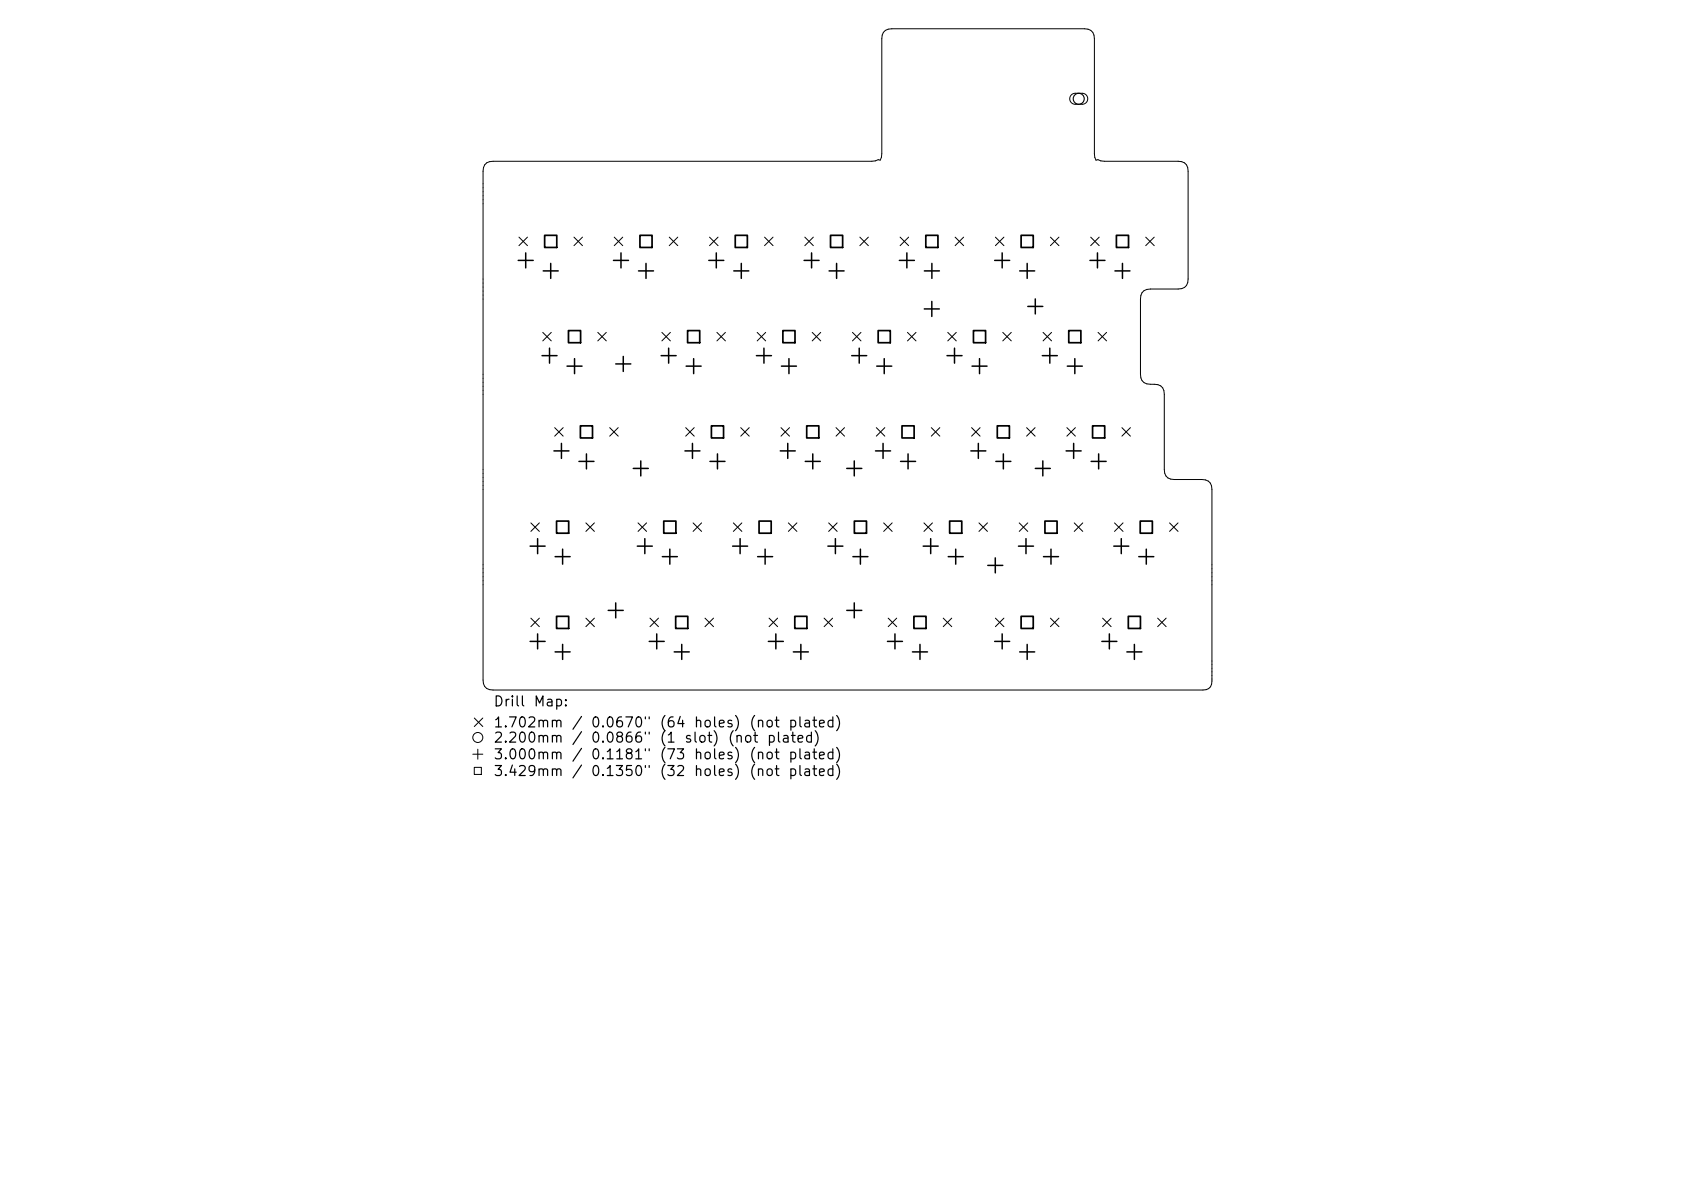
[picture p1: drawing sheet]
<svg xmlns="http://www.w3.org/2000/svg" width="297mm" height="210mm" viewBox="0 0 297 210" stroke-linecap="round" stroke-linejoin="round" font-family="sans-serif">
<defs><g id="words">
<g font-size="1.8">
<text x="86.4" y="124.3">Drill</text>
<text x="93.4" y="124.3">Map:</text>
<text x="86.4" y="128">1.702mm</text>
<text x="86.4" y="130.6">2.200mm</text>
<text x="100.1" y="128">/</text>
<text x="100.1" y="130.6">/</text>
<text x="103.4" y="128">0.0670&quot;</text>
<text x="103.4" y="130.6">0.0866&quot;</text>
<text x="115.4" y="128">(64</text>
<text x="115.4" y="130.6">(1</text>
<text x="119.8" y="130.6">slot)</text>
<text x="121.4" y="128">holes)</text>
<text x="127.4" y="130.6">(not</text>
<text x="131.1" y="128">(not</text>
<text x="134.2" y="130.6">plated)</text>
<text x="138" y="128">plated)</text>
<text x="86.4" y="133.6">3.000mm</text>
<text x="86.4" y="136.5">3.429mm</text>
<text x="100.1" y="133.6">/</text>
<text x="100.1" y="136.5">/</text>
<text x="103.4" y="133.6">0.1181&quot;</text>
<text x="103.4" y="136.5">0.1350&quot;</text>
<text x="115.4" y="133.6">(73</text>
<text x="115.4" y="136.5">(32</text>
<text x="121.4" y="133.6">holes)</text>
<text x="121.4" y="136.5">holes)</text>
<text x="131.1" y="133.6">(not</text>
<text x="131.1" y="136.5">(not</text>
<text x="138" y="133.6">plated)</text>
<text x="138" y="136.5">plated)</text>
</g>
</g></defs>
<g fill="none" stroke="#000" stroke-width=".18">
<path d="M187.7 16.6l.5-.2h1.4a.96 .96 0 0 1 1 .9 .96 .96 0 0 1-1 1h-1.2a.96 .96 0 0 1-.9-.6 .96 .96 0 0 1 .2-1.1zM84.9 28.9l.4-.3 1.1-.3h66.4l1.1-.3 .3 .1 .3-1.1v-20.2a1.56 1.56 0 0 1 1.8-1.8h33.7a1.56 1.56 0 0 1 1.8 1.8v20.2l.2 1.1 .4-.1 1.1 .3h12.9a1.56 1.56 0 0 1 1.8 1.7v18.9a1.56 1.56 0 0 1-1.8 1.8h-4.8a1.56 1.56 0 0 0-1.8 1.7v13.2a1.56 1.56 0 0 0 1.8 1.8 1.95 1.95 0 0 1 2.3 1.1l.1 13.8a1.56 1.56 0 0 0 1.8 1.8h4.8a1.56 1.56 0 0 1 1.8 1.7v33.6a1.4 1.4 0 0 1-1.6 1.6h-124.4a1.56 1.56 0 0 1-1.8-1.8v-89.2zM90.9 41.6l1.5 1.5M92.4 41.6l-1.5 1.5M95.1 58.3l1.5 1.5M96.6 58.3l-1.5 1.5M100.6 41.6l1.5 1.5M102.1 41.6l-1.5 1.5M104.7 58.3l1.5 1.5M106.2 58.3l-1.5 1.5M107.6 41.6l1.5 1.5M109.1 41.6l-1.5 1.5"/>
<path d="M116 58.3l1.5 1.5M117.3 41.6l1.5 1.5M117.5 58.3l-1.5 1.5M118.8 41.6l-1.5 1.5M124.3 41.6l1.5 1.5M125.6 58.3l1.5 1.5M125.8 41.6l-1.5 1.5M127.1 58.3l-1.5 1.5M132.7 58.3l1.5 1.5M134 41.6l1.5 1.5M134.2 58.3l-1.5 1.5M135.5 41.6l-1.5 1.5"/>
<path d="M141 41.6l1.5 1.5M142.3 58.3l1.5 1.5M142.5 41.6l-1.5 1.5M143.8 58.3l-1.5 1.5M149.4 58.3l1.5 1.5M150.7 41.6l1.5 1.5M150.9 58.3l-1.5 1.5M152.2 41.6l-1.5 1.5M157.7 41.6l1.5 1.5M159 58.3l1.5 1.5M159.2 41.6l-1.5 1.5M160.5 58.3l-1.5 1.5"/>
<path d="M166.1 58.3l1.5 1.5M167.4 41.6l1.5 1.5M167.6 58.3l-1.5 1.5M168.9 41.6l-1.5 1.5M174.4 41.6l1.5 1.5M175.7 58.3l1.5 1.5M175.9 41.6l-1.5 1.5M177.2 58.3l-1.5 1.5M182.8 58.3l1.5 1.5M184.1 41.6l1.5 1.5M184.3 58.3l-1.5 1.5M185.6 41.6l-1.5 1.5"/>
<path d="M191.1 41.6l1.5 1.5M192.4 58.3l1.5 1.5M192.6 41.6l-1.5 1.5M193.9 58.3l-1.5 1.5M200.8 41.6l1.4 1.5M202.2 41.6l-1.4 1.5M97.2 75l1.5 1.5M98.7 75l-1.5 1.5M106.8 75l1.5 1.5M108.3 75l-1.5 1.5M120.2 75l1.4 1.5M121.6 75l-1.4 1.5"/>
<path d="M129.8 75l1.5 1.5M131.3 75l-1.5 1.5M136.8 75l1.5 1.5M138.3 75l-1.5 1.5M146.5 75l1.5 1.5M148 75l-1.5 1.5M153.5 75l1.5 1.5M155 75l-1.5 1.5M163.2 75l1.5 1.5M164.7 75l-1.5 1.5M170.2 75l1.5 1.5M171.7 75l-1.5 1.5"/>
<path d="M179.9 75l1.5 1.5M181.4 75l-1.5 1.5M186.9 75l1.5 1.5M188.4 75l-1.5 1.5M196.6 75l1.5 1.5M198.1 75l-1.5 1.5M93 91.7l1.5 1.5M94.5 91.7l-1.5 1.5M102.7 91.7l1.5 1.5M104.2 91.7l-1.5 1.5M111.8 91.7l1.5 1.5M113.3 91.7l-1.5 1.5"/>
<path d="M121.4 91.7l1.5 1.5M122.9 91.7l-1.5 1.5M128.5 91.7l1.5 1.5M130 91.7l-1.5 1.5M138.1 91.7l1.5 1.5M139.6 91.7l-1.5 1.5M145.2 91.7l1.5 1.5M146.7 91.7l-1.5 1.5M154.8 91.7l1.5 1.5M156.3 91.7l-1.5 1.5M161.9 91.7l1.5 1.5M163.4 91.7l-1.5 1.5"/>
<path d="M171.5 91.7l1.5 1.5M173 91.7l-1.5 1.5M178.6 91.7l1.5 1.5M180.1 91.7l-1.5 1.5M188.2 91.7l1.5 1.5M189.7 91.7l-1.5 1.5M195.3 91.7l1.5 1.5M196.8 91.7l-1.5 1.5M204.9 91.7l1.5 1.5M206.4 91.7l-1.5 1.5M93 108.4l1.5 1.5M94.5 108.4l-1.5 1.5"/>
<path d="M102.7 108.4l1.5 1.5M104.2 108.4l-1.5 1.5M113.9 108.4l1.5 1.5M115.4 108.4l-1.5 1.5M123.5 108.4l1.5 1.5M125 108.4l-1.5 1.5M134.8 108.4l1.5 1.5M136.3 108.4l-1.5 1.5M144.4 108.4l1.5 1.5M145.9 108.4l-1.5 1.5M155.6 108.4l1.5 1.5M157.1 108.4l-1.5 1.5"/>
<path d="M165.3 108.4l1.5 1.5M166.8 108.4l-1.5 1.5M174.4 108.4l1.5 1.5M175.9 108.4l-1.5 1.5M184.1 108.4l1.5 1.5M185.6 108.4l-1.5 1.5M193.2 108.4l1.5 1.5M194.7 108.4l-1.5 1.5M202.8 108.4l1.5 1.5M204.3 108.4l-1.5 1.5M82.8 132.2h1.8M83.1 134.5h1.2v1.3h-1.2z"/>
<path d="M83.1 125.9l1.5 1.5M83.7 131.3v1.8M84.6 125.9l-1.5 1.5"/>
<circle cx="83.7" cy="129.3" r=".88"/>
</g>
<circle cx="189" cy="17.3" r=".96" fill="none" stroke="#000" stroke-width=".19"/>
<g fill="none" stroke="#000" stroke-width=".26">
<path d="M90.8 45.6h2.6M92.1 44.3v2.7M95.2 47.5h2.6M96.5 46.2v2.6M107.5 45.6h2.6M108.8 44.3v2.7M111.9 47.5h2.6M113.2 46.2v2.6M124.2 45.6h2.6M125.5 44.3v2.7M128.6 47.5h2.6M129.9 46.2v2.6"/>
<path d="M140.9 45.6h2.6M142.2 44.3v2.7M145.3 47.5h2.6M146.6 46.2v2.6M157.6 45.6h2.6M158.9 44.3v2.7M162 54.2h2.6M162 47.5h2.6M163.3 52.8v2.7M163.3 46.2v2.6M174.3 45.6h2.6M175.6 44.3v2.7"/>
<path d="M178.7 47.5h2.6M180 46.2v2.6M180.1 53.7h2.6M181.4 52.4v2.6M191 45.6h2.6M192.3 44.3v2.7M195.4 47.5h2.6M196.7 46.2v2.6M95 62.3h2.6M96.3 61v2.7M97.1 79h2.6M98.4 77.7v2.7"/>
<path d="M99.4 64.2h2.6M100.7 62.9v2.6M102.8 79.6v2.6M107.9 63.8h2.6M109.2 62.5v2.6M115.8 62.3h2.7M117.2 61v2.7M120 79h2.6M120.2 64.2h2.7M121.3 77.7v2.7M121.5 62.9v2.6M125.7 79.6v2.6"/>
<path d="M132.5 62.3h2.7M133.9 61v2.7M136.7 79h2.6M136.9 64.2h2.7M138 77.7v2.7M138.2 62.9v2.6M142.4 79.6v2.6M149.2 62.3h2.7M150.6 61v2.7M153.4 79h2.6M153.6 64.2h2.7M154.7 77.7v2.7"/>
<path d="M154.9 62.9v2.6M159.1 79.6v2.6M165.9 62.3h2.7M167.3 61v2.7M170.1 79h2.6M170.3 64.2h2.6M171.4 77.7v2.7M171.6 62.9v2.6M175.8 79.6v2.6M182.6 62.3h2.7M183.9 61v2.7M186.8 79h2.6"/>
<path d="M187 64.2h2.6M188.1 77.7v2.7M188.3 62.9v2.6M192.5 79.6v2.6M92.9 95.7h2.6M94.2 94.4v2.7M97.3 97.6h2.6M98.6 96.3v2.6M101.4 80.9h2.7M111 82.1h2.6M111.7 95.7h2.6M112.3 80.8v2.6"/>
<path d="M113 94.4v2.7M116.1 97.6h2.6M117.4 96.3v2.6M124.4 80.9h2.6M128.4 95.7h2.6M129.7 94.4v2.7M132.8 97.6h2.6M134.1 96.3v2.6M141.1 80.9h2.6M145.1 95.7h2.6M146.4 94.4v2.7M148.4 82.1h2.6"/>
<path d="M149.4 97.6h2.7M149.7 80.8v2.6M150.8 96.3v2.6M157.8 80.9h2.6M161.8 95.7h2.6M163.1 94.4v2.7M166.1 97.6h2.7M167.5 96.3v2.6M173.1 99.1h2.6M174.4 97.8v2.6M174.5 80.9h2.6M178.5 95.7h2.6"/>
<path d="M179.8 94.4v2.7M181.4 82.1h2.6M182.7 80.8v2.6M182.8 97.6h2.7M184.2 96.3v2.6M191.2 80.9h2.6M195.2 95.7h2.6M196.5 94.4v2.7M199.5 97.6h2.7M200.9 96.3v2.6M92.9 112.4h2.6M94.2 111.1v2.7"/>
<path d="M97.3 114.3h2.6M98.6 113v2.6M106.6 107h2.6M107.9 105.7v2.6M113.8 112.4h2.6M115.1 111.1v2.7M118.1 114.3h2.7M119.5 113v2.6M134.6 112.4h2.7M135.9 111.1v2.7M139 114.3h2.6M140.3 113v2.6"/>
<path d="M148.4 107h2.6M149.7 105.7v2.6M155.5 112.4h2.6M156.8 111.1v2.7M159.9 114.3h2.6M161.2 113v2.6M174.3 112.4h2.6M175.6 111.1v2.7M178.7 114.3h2.6M180 113v2.6M193.1 112.4h2.6M194.4 111.1v2.7"/>
<path d="M197.5 114.3h2.6M198.8 113v2.6"/>
</g>
<g fill="none" stroke="#000" stroke-width=".3">
<path d="M95.4 41.3h2.2v2.1h-2.2zM99.6 58h2.1v2.1h-2.1zM112.1 41.3h2.2v2.1h-2.2zM120.5 58h2.1v2.1h-2.1zM128.8 41.3h2.2v2.1h-2.2zM137.2 58h2.1v2.1h-2.1zM145.5 41.3h2.2v2.1h-2.2zM153.9 58h2.1v2.1h-2.1zM162.2 41.3h2.1v2.1h-2.1zM170.6 58h2.1v2.1h-2.1zM178.9 41.3h2.1v2.1h-2.1zM187.3 58h2.1v2.1h-2.1z"/>
<path d="M195.6 41.3h2.1v2.1h-2.1zM101.7 74.6h2.1v2.2h-2.1zM124.7 74.6h2.1v2.2h-2.1zM141.4 74.6h2.1v2.2h-2.1zM158 74.6h2.2v2.2h-2.2zM174.7 74.6h2.2v2.2h-2.2zM191.4 74.6h2.2v2.2h-2.2zM97.5 91.3h2.1v2.2h-2.1zM116.3 91.3h2.1v2.2h-2.1zM133 91.3h2.1v2.2h-2.1zM149.7 91.3h2.1v2.2h-2.1zM166.4 91.3h2.1v2.2h-2.1z"/>
<path d="M183.1 91.3h2.1v2.2h-2.1zM199.8 91.3h2.1v2.2h-2.1zM97.5 108h2.1v2.2h-2.1zM118.4 108h2.1v2.2h-2.1zM139.3 108h2.1v2.2h-2.1zM160.1 108h2.2v2.2h-2.2zM178.9 108h2.1v2.2h-2.1zM197.7 108h2.1v2.2h-2.1z"/>
</g>
<use href="#words"/>
</svg>
